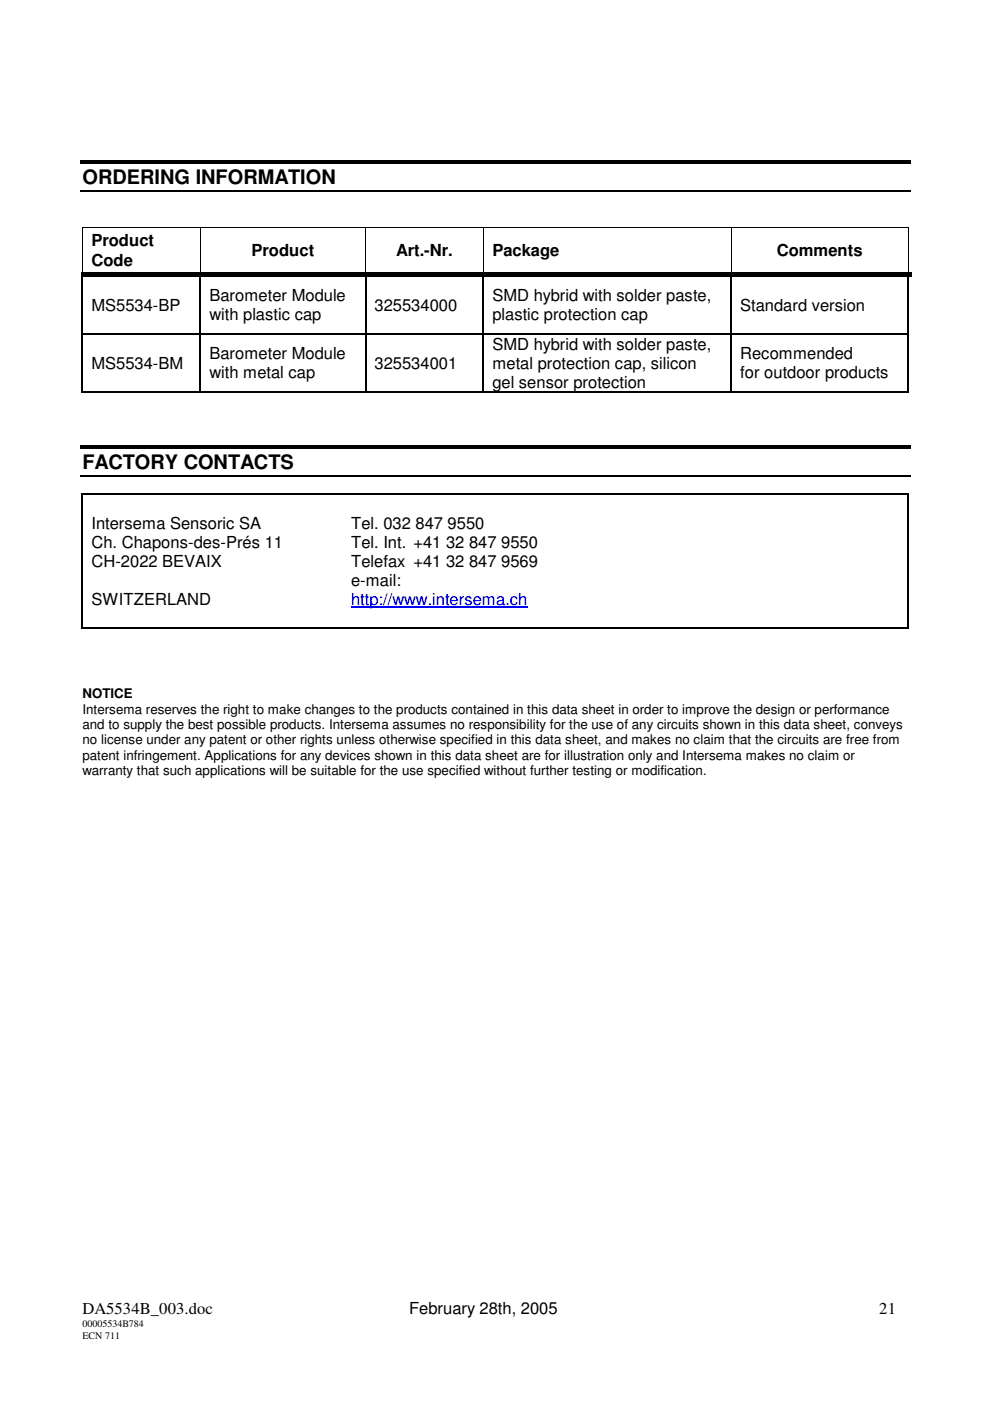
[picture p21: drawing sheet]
<svg xmlns="http://www.w3.org/2000/svg" width="210mm" height="297mm" viewBox="0 0 210 297" stroke-linecap="round" stroke-linejoin="round" font-family="sans-serif">
<defs><g id="words">
<g font-size="4.2">
<text x="17.5" y="39.1">ORDERING INFORMATION</text>
<text x="17.5" y="99.5">FACTORY CONTACTS</text>
</g>
<g font-size="3.5">
<text x="19.4" y="52.2">Product</text>
<text x="19.4" y="56.3">Code</text>
<text x="53.3" y="54.3">Product</text>
<text x="84" y="54.3">Art.-Nr.</text>
<text x="104.4" y="54.3">Package</text>
<text x="164.7" y="54.3">Comments</text>
<text x="19.4" y="66">MS5534-BP</text>
<text x="44.4" y="63.9">Barometer Module</text>
<text x="79.4" y="66">325534000</text>
<text x="104.4" y="63.9">SMD hybrid with solder paste,</text>
<text x="156.9" y="66">Standard version</text>
<text x="44.4" y="67.9">with plastic cap</text>
<text x="104.4" y="67.9">plastic protection cap</text>
<text x="44.4" y="76.2">Barometer Module</text>
<text x="104.4" y="74.2">SMD hybrid with solder paste,</text>
<text x="156.9" y="76.2">Recommended</text>
<text x="19.4" y="78.2">MS5534-BM</text>
<text x="44.4" y="80.2">with metal cap</text>
<text x="79.4" y="78.2">325534001</text>
<text x="104.4" y="78.2">metal protection cap, silicon</text>
<text x="104.4" y="82.3">gel sensor protection</text>
<text x="156.9" y="80.2">for outdoor products</text>
<text x="19.4" y="112.1">Intersema Sensoric SA</text>
<text x="74.4" y="112.1">Tel. 032</text>
<text x="88.1" y="112.1">847</text>
<text x="94.9" y="112.1">9550</text>
<text x="19.4" y="116.1">Ch. Chapons-des-Prés 11</text>
<text x="74.4" y="116.1">Tel. Int. +41</text>
<text x="94.6" y="116.1">32</text>
<text x="99.4" y="116.1">847</text>
<text x="106.3" y="116.1">9550</text>
<text x="19.4" y="120.1">CH-2022 BEVAIX</text>
<text x="74.4" y="120.1">Telefax +41</text>
<text x="74.4" y="124.2">e-mail:</text>
<text x="94.6" y="120.1">32</text>
<text x="99.4" y="120.1">847</text>
<text x="106.3" y="120.1">9569</text>
<text x="19.4" y="128.2">SWITZERLAND</text>
<text x="17.5" y="278.5">DA5534B_003.doc</text>
<text x="86.7" y="278.5">February 28th, 2005</text>
<text x="186.4" y="278.5">21</text>
</g>
<text font-size="3.5" fill="#00f" x="74.4" y="128.2">http://www.intersema.ch</text>
<g font-size="2.8">
<text x="17.5" y="148">NOTICE</text>
<text x="17.5" y="151.3">Intersema reserves the right to make changes to the products contained in this data sheet in order to improve the design or performance</text>
<text x="17.5" y="154.6">and to supply the best possible products. Intersema assumes no responsibility for the use of any circuits shown in this data sheet, conveys</text>
<text x="17.5" y="157.8">no license under any patent or other rights unless otherwise specified in this data sheet, and makes no claim that the circuits are free from</text>
<text x="17.5" y="161.1">patent infringement. Applications for any devices shown in this data sheet are for illustration only and Intersema makes no claim or</text>
<text x="17.5" y="164.3">warranty that such applications will be suitable for the use specified without further testing or modification.</text>
</g>
<g font-size="2.1">
<text x="17.5" y="281.3">00005534B784</text>
<text x="17.5" y="283.8">ECN 711</text>
</g>
</g></defs>
<g fill="#000">
<path d="M17 33.9h176v.8h-176zM17.4 57.7h.2v1h-.2zM17.6 57.7h1.1v1h-1.1zM18.7 57.7h23.7v1h-23.7zM42.4 57.7h1v1h-1zM42.5 48.1h.1v.2h-.1zM42.6 57.7h1.1v1h-1.1zM43.7 57.7h33.7v1h-33.7zM77.4 57.7h1v1h-1zM77.5 48.1h.1v.2h-.1zM77.6 57.7h1.1v1h-1.1zM78.7 57.7h23.7v1h-23.7z"/>
<path d="M102.4 57.7h1v1h-1zM102.4 48.1h.2v.2h-.2zM102.6 57.7h1.1v1h-1.1zM103.7 57.7h51.2v1h-51.2zM154.9 57.7h1.1v1h-1.1zM155 48.1h.2v.2h-.2zM155.2 57.7h1v1h-1zM156.2 57.7h36.2v1h-36.2zM192.4 57.7h1.1v1h-1.1zM192.5 48.1l.1 .2zM17.4 70.7h.2v.3h-.2zM42.4 70.7h.2v.3h-.2z"/>
<path d="M77.4 70.7h.2v.3h-.2zM102.4 70.7h.2v.3h-.2zM154.9 70.7h.3v.3h-.3zM192.4 70.7h.3v.3h-.3zM17 94.4h176v.7h-176zM17.4 83h.2v.3h-.2zM42.4 83h.2v.3h-.2zM77.4 83h.2v.3h-.2zM102.4 83h.2v.3h-.2zM154.9 83h.3v.3h-.3zM192.4 83h.3v.3h-.3zM17.4 104.6h.2v.2h-.2z"/>
<path d="M72.4 104.6h.2v.2h-.2zM124.9 104.6h.2v.2h-.2zM192.4 104.6h.3v.2h-.3zM17.4 133h.2v.2h-.2zM72.3 133h.2v.2h-.2zM124.8 133h.2v.2h-.2zM192.4 133h.3v.2h-.3z"/>
</g>
<g fill="none" stroke="#000" stroke-width=".25">
<path d="M17 40.5h176M17.5 58.7v12M42.5 58.7v12M77.5 58.7v12M102.5 58.7v12M155 58.7v12M192.5 58.7v12M17.5 71v12M17.6 70.8h24.8M42.5 71v12M42.6 70.8h34.8M77.5 71v12"/>
<path d="M77.6 70.8h24.8M102.5 71v12M102.6 70.8h52.3M155 71v12M155.2 70.8h37.2M192.5 71v12M17.6 83.1h24.8M42.6 83.1h34.8M77.6 83.1h24.8M102.6 83.1h52.3M155.2 83.1h37.2M17 100.9h176"/>
<path d="M17.5 104.8v28.2M17.6 104.7h54.8M72.6 104.7h52.3M125.1 104.7h67.3M192.5 104.8v28.2M17.6 133.1h174.8"/>
</g>
<path d="M17.4 48.2h25.1M17.5 48.3v9.4M42.5 48.3v9.4M42.6 48.2h34.9M77.5 48.3v9.4M77.6 48.2h24.8M102.5 48.3v9.4M102.6 48.2h52.4M155 48.3v9.4M155.2 48.2h37.3M192.5 48.3v9.4" fill="none" stroke="#000" stroke-width=".21"/>
<path d="M74.4 128.7h37.4" fill="none" stroke="#00f" stroke-width=".25"/>
<use href="#words"/>
</svg>
